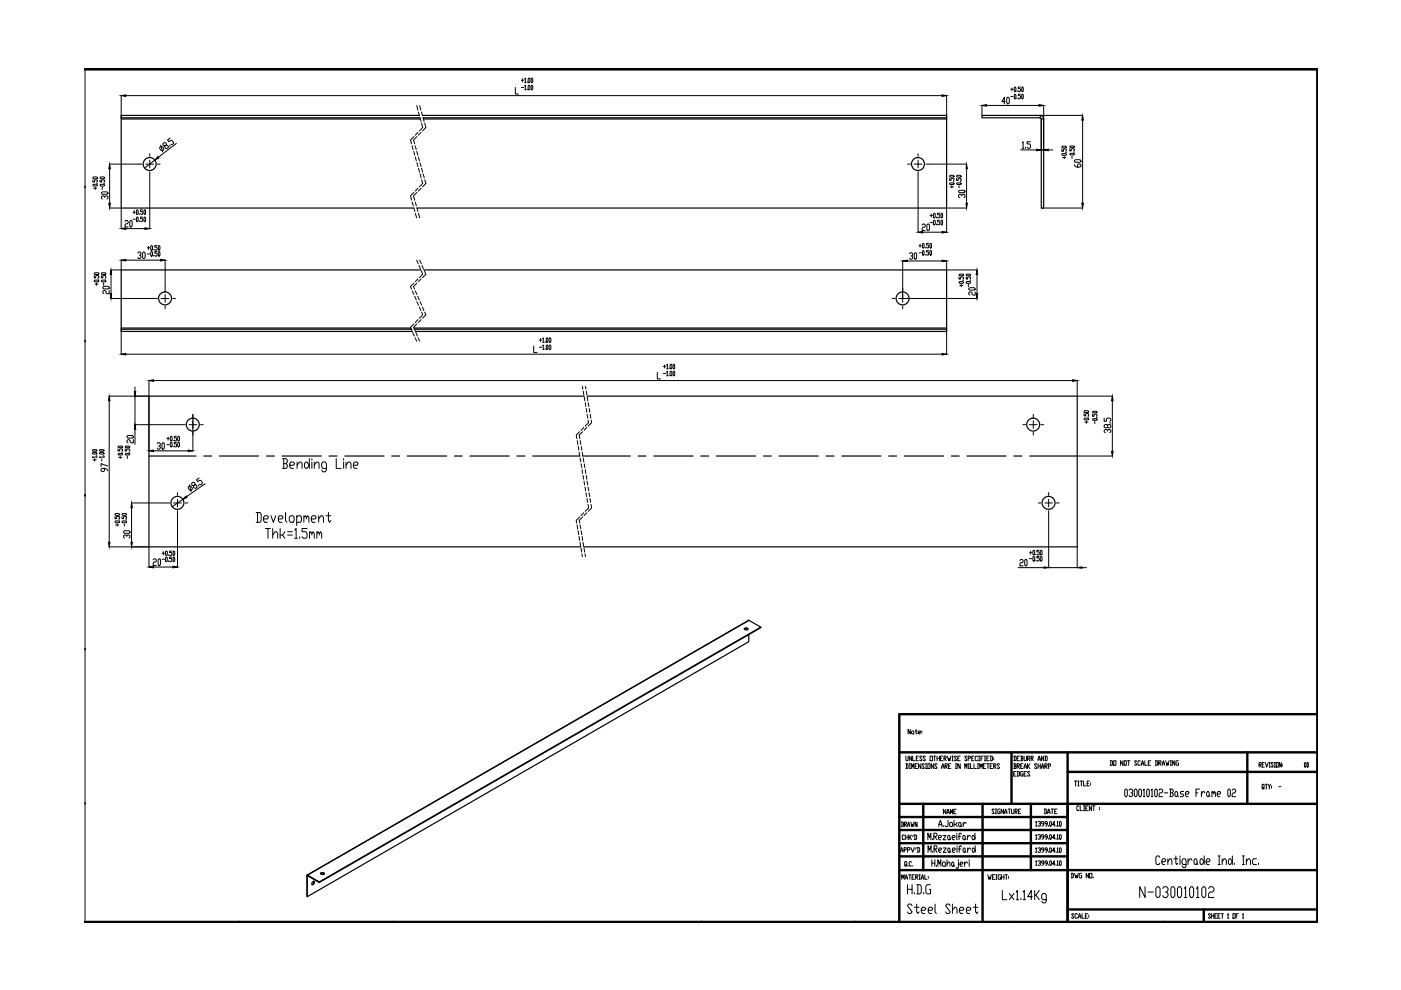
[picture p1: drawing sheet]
<svg xmlns="http://www.w3.org/2000/svg" width="297mm" height="210mm" viewBox="0 0 297 210" stroke-linecap="round" stroke-linejoin="round" font-family="sans-serif">
<!-- layer: 0 -->
<g fill="none" stroke="#000" stroke-width=".25">
<path d="M25.7 25v.2h63.4M25.7 25.2v18.9h62.1M88.9 24.5h-63.2v.5h63.4M89.6 24.5h111.1v.5h-111M200.7 25v.2h-110.9M200.7 25.2v18.9h-112.3M220.5 24.5a.74 .74 0 0 1 .8 .7M220.5 25l.3 .2M220.6 24.5h-12.4v.5h12.4M220.6 24.5v.5M220.8 25.2h.5v18.9h-.5zM89.2 57.2h-63.5v12.4"/>
<path d="M89.9 57.2h110.8v12.4M25.7 69.8v.5h61.7M25.7 69.8h61.5M87.1 69.6h-61.4v.2M87.8 69.6h112.9v.2M87.9 69.8h112.8v.5h-112.6M31.6 96.7h10M43.2 96.7h1.7M46.5 96.7h8.3M56.5 96.7h1.7M59.8 96.7h8.3M69.8 96.7h1.7"/>
<path d="M73.1 96.7h8.3M83.1 96.7h1.6M86.4 96.7h8.3M96.4 96.7h1.6M99.7 96.7h8.3M109.6 96.7h1.7M112.9 96.7h10M123.6 96.7h10M123.8 84h-92.2v32h91.5M124.5 84h103.9v32h-104.6M135.3 96.7h1.6M138.6 96.7h8.3"/>
<path d="M148.6 96.7h1.6M151.9 96.7h8.3M161.9 96.7h1.6M165.2 96.7h8.3M175.1 96.7h1.7M178.5 96.7h8.3M188.4 96.7h1.7M191.7 96.7h8.4M201.7 96.7h1.7M205 96.7h8.3M215 96.7h1.7M218.3 96.7h10.1"/>
<path d="M157.8 133.4a.51 .51 0 0 1 .8 0M157.9 133.2a.34 .34 0 0 1 .5-.1 .34 .34 0 0 1 .1 .4l-.1 .1a.33 .33 0 0 1-.4 0 .33 .33 0 0 1-.1-.4zM158.8 134.5v1.6l-93.6 54v-4.4M158.8 131.5l-93.7 54M161.3 133l-2.5-1.5-93.6 54M161.3 133v.1l-93.6 54M161.3 133l-93.6 54M65.2 185.7l-.1-.1 .1 4.5M65.2 185.6v.1M65.2 185.5l2.5 1.5v.1l-2.5-1.4zM65.2 185.7h.1M65.2 185.5l-.2 .1"/>
<path d="M66.2 187.1l.1-.2a.23 .23 0 0 1 .4 0 .23 .23 0 0 1-.1 .4 .26 .26 0 0 1-.2 .3 .26 .26 0 0 1-.3-.3zM66.5 186.9v.4l-.4 .2M68 185.3l.4-.2 .3 .2M68 185.1l.1-.1a.34 .34 0 0 1 .4 0 .34 .34 0 0 1 .2 .3v.1a.36 .36 0 0 1-.5 .1 .36 .36 0 0 1-.2-.4z"/>
<circle cx="31.7" cy="34.8" r="1.38"/>
<circle cx="194.6" cy="34.8" r="1.38"/>
<circle cx="35" cy="63.3" r="1.38"/>
<circle cx="191.4" cy="63.3" r="1.38"/>
<circle cx="40.9" cy="90" r="1.38"/>
<circle cx="219.1" cy="90" r="1.38"/>
<circle cx="37.6" cy="106.6" r="1.38"/>
<circle cx="222.3" cy="106.6" r="1.38"/>
</g>
<g fill="none" stroke="#000" stroke-width=".51">
<path d="M190.7 159.5h88.7M214.5 159.5v10.9M226.4 159.5v36.1M264.5 159.5v10.9M279.4 151.4h-88.7v44.1M190.7 170.4h88.7M190.7 178.8h35.7M190.7 176h35.7M190.7 173.2h35.7M195.7 170.4v14.1M208.3 170.4v25.1M218.6 170.4v14.1"/>
<path d="M226.4 163.7h53M190.7 184.5h88.7M190.7 181.6h35.7M226.4 192.8h53M255.2 192.8v2.8"/>
</g>
<g fill="none" stroke="#000" stroke-width=".21">
<path d="M18 14.6v181M109.3 18.5v1.4h.6M110.5 17h.5M110.5 18.5h.5M110.8 16.7v.7M111.3 16.7l.1-.1v.9M111.3 18.2l.1-.1v1M111.3 17.5h.2M111.3 19.1h.2M111.8 17.4v.1M111.8 18.9v.2M112.1 16.6l.3 .1-.2 .8-.2-.1z"/>
<path d="M112.1 18.1l.3 .1-.2 .9-.2-.2zM112.7 16.6l.2 .1-.1 .8-.2-.1zM112.7 18.1l.2 .1-.1 .9-.2-.2zM214.3 18.9h.5M214.5 18.6v.7M215.1 18.5l.3 .1-.1 .8-.2-.1zM215.1 20l.3 .2-.1 .8-.2-.2zM215.6 19.3v.1M216.4 18.5h-.5v.3l.5 .1-.2 .5h-.2l-.1-.1M216.4 20h-.5v.3h.3l.2 .1v.4l-.2 .2h-.2l-.1-.2M216.7 18.5l.3 .1-.2 .8-.2-.1zM216.7 20l.3 .2-.2 .8-.2-.2z"/>
<path d="M19.7 39.2l.8-.1 .2 .2-.8 .2zM19.7 38.1v.5h.3v-.4l.2-.1 .5 .1-.2 .4M19.7 37.6l.8-.1 .2 .3-.8 .1zM19.9 39.9h.6M20.2 39.7v.5M20.5 38.9h.2M21.2 39.2l.8-.1 .2 .2-.8 .2zM21.2 38.1v.5h.3v-.4l.2-.1 .5 .1-.2 .4M21.2 37.6l.8-.1 .2 .3-.8 .1zM21.7 39.7v.5M22 38.9h.2M23.2 34.8h6.9"/>
<path d="M23.2 35.8v7.3M25.7 20.3v4.6M26.7 20.3h173M30.9 34.8h1.7M31.8 32.6v.5M31.8 34v1.6M31.8 36.4v12.1M32.8 34l-2.2 1.6M33.4 34.8h.6M33.9 31.2l.3-.2 .2 .1 .3 .4v.3l-.2 .2-.3-.1-.3-.4zM34.1 30.8l.4 1.4M35.3 30.7l.4 .3v.3l-.3 .2h-.3l-.1-.6 .3-.2v-.2l-.5-.3-.3 .2v.3l.5 .2"/>
<path d="M35.9 30.8l.2 .2M36.1 29.3l-.6 .4 .3 .4 .4-.4 .3 .1 .3 .4v.2l-.3 .2h-.3M37.4 30.4l-3.8 2.9M87.4 30.9l.2 .8M87.7 32.1l.2 .8M87.8 29l-.8 .7 .2 .8M88 30.9l.3 .8M88.1 33.3l.2 .8M88.3 22.4l.3 .9M88.3 32.1l.3 .8M88.4 29l-.7 .7 .2 .8M88.4 34.5l.2 .8"/>
<path d="M88.6 28.1l-.5 .6M88.6 39.9l-.5 .6M88.7 23.7l.2 .8M88.7 33.3l.2 .8M88.7 35.7l.2 .8M89 22.4l.2 .9M89 24.9l.3 .8M89 34.5l.3 .8M89.1 36.9l.2 .8M89.3 28.1l-.6 .6M89.3 39.9l-.6 .6M89.4 26.1l.2 1-.7 .7"/>
<path d="M89.4 23.7l.2 .8M89.4 35.7l.2 .8M89.4 38.1l.2 .8-.7 .7M89.7 24.9l.2 .8M89.7 36.9l.3 .8M90 26.1l.3 1-.7 .7M90 38.1l.3 .8-.7 .7M192.4 34.8h.6M193.8 34.8h1.7M194.6 32.6v.5M194.6 34v1.6M194.6 36.4v12.8"/>
<path d="M196.3 34.8h8.6M200.7 20.3v4.6M201.3 38.9l.8-.1 .2 .2-.8 .1zM201.3 37.8v.5h.3v-.4l.2-.1h.3l.2 .1-.2 .4M201.3 37.3l.8-.1 .2 .2-.8 .1zM201.5 39.6h.6M201.8 39.4v.4M202.1 38.5h.2M202.8 38.9l.8-.1 .2 .2-.8 .1zM202.8 37.8v.5h.4v-.4l.1-.1 .5 .1-.2 .4M202.8 37.3l.8-.1 .2 .2-.8 .1zM203.3 39.4v.4"/>
<path d="M203.6 38.5h.2M204.9 35.8v7.3M208.2 22.4v2.1M209.2 22.4h11.1M213.1 21.5h-.7l.5-.9v1.4M213.6 20.6l.4 .2v1l-.2 .2-.4-.2v-1zM214.3 20.4h.5M215.6 20.8v.2M216.4 31.8h3.4M216.7 30.3l.2-.2v1.4M216.7 31.5h.4M217.4 31.2v.3"/>
<path d="M218.5 30.1h-.7v.4h.5l.2 .2v.5l-.2 .3h-.3l-.2-.3M220.6 24.5h8.9M220.8 25.3v6.5h.5v-6.5M221.3 22.4v2.8M222.3 31.8h.9M225.1 32.7l.8-.1 .2 .2-.8 .1zM225.1 31.6v.5h.4v-.4l.1-.1 .5 .1-.2 .4M225.1 31.1l.8-.1 .2 .2-.8 .2zM225.3 33.4h.6M225.6 33.2v.5M225.9 32.3h.2M226.8 32.6l.8-.1 .2 .2-.8 .2z"/>
<path d="M226.8 31.5v.5h.3v-.3l.2-.2 .5 .2-.2 .3M226.8 31l.8-.1 .2 .3-.8 .1zM227.3 33.1v.5M227.6 32.3h.2M227.8 34.9v.2l.5 .3h.6l.3-.1v-.4l-.3-.1-.4 .1v.5M227.8 34l.2-.1h.9l.3 .1v.2l-.3 .2h-.9zM229.5 25.5v17.6M20 59.5l.8-.1 .2 .2-.8 .2zM20 58.4v.5h.3v-.4l.1-.1 .6 .1-.2 .4M20 58l.8-.2 .2 .3-.8 .1zM20.4 60v.5M20.8 59.1h.2"/>
<path d="M21.5 40.9l.2-.2h.9l.3 .3-.3 .2h-.9zM21.5 59.5l.8-.1 .1 .2-.8 .2zM21.5 58.4v.5h.3v-.4l.2-.1 .4 .1-.1 .4M21.6 57.8h.7l.1 .3-.8 .1-.1-.1zM22 60v.5M22.2 41.9l-.2-.4h-.3l-.2 .2v.3l.2 .2M22.2 41.7l.2-.2 .5 .2v.3l-.3 .2M22.3 59.1h.1M23.2 44.1h2.5M23.5 57.2h2.2M23.5 58.2v4.1M25.7 44.2v4.3"/>
<path d="M25.7 55.2v2M26.5 47l.2-.3h.3l.2 .3-.2 .5h-.3l-.2 .2v.4h.7M26.7 48.5h4M26.7 55.2h7.3M27.7 46.7l.3 .3v.9l-.1 .2-.4-.2v-.9zM28.2 45h.5M28.2 46.5h.5M28.4 44.7v.6M29 44.5l.3 .2-.1 .8-.2-.2zM29 46l.3 .2-.1 .8-.2-.2zM29.2 53.7l.2-.3h.3l.2 .5-.4 .2M29.5 45.3v.2"/>
<path d="M29.5 46.8v.2M29.7 54.1l.2 .3-.2 .4h-.3l-.2-.2M30.3 44.5h-.5v.3h.3l.2 .2-.2 .5-.3-.2M30.3 46h-.5v.4l.5 .1v.3l-.2 .2-.3-.2M30.4 53.4l.4 .3v.9l-.2 .2-.4-.2v-.9zM30.6 44.5l.3 .2-.1 .8-.3-.2zM30.6 46l.3 .2-.1 .8-.3-.2zM31.2 52.5h.6M31.2 53.8h.6M31.5 52.2v.7M32.1 52.1l.2 .1-.1 .8-.2-.1zM32.1 53.3l.2 .2-.1 .8-.2-.2z"/>
<path d="M32.6 52.9v.1M32.6 54.1v.2M33.3 52.1h-.5v.3l.5 .1-.1 .5-.4-.1M33.3 53.3h-.5v.4h.4l.1 .1-.1 .5-.4-.2M33.7 52.1l.2 .1-.1 .8-.2-.1zM33.7 53.3l.2 .2-.1 .8-.2-.2zM35 55.2v6.4M87.4 42.8l.2 .8M87.7 44.1l.3 .7M87.8 40.8l-.8 .7 .3 1M88.1 45.3l.2 .9M88.1 42.8l.2 .8"/>
<path d="M88.3 55.2l.3 .7M88.4 40.8l-.7 .7 .2 1M88.4 44.1l.2 .7M88.6 59.1l-.5 .6M88.7 45.3l.3 .9M88.8 56.3l.4 .7M89 55.2l.3 .7M89.3 59.1l-.6 .6M89.3 57.4l.3 .8-.7 .7M89.5 56.3l.3 .7M90 57.4l.3 .8-.7 .7M191.4 55.3v8.8"/>
<path d="M192.4 55.3h7.3M192.8 53.8l.2-.2h.3l.2 .2v.3l-.3 .2M193.3 54.3l.2 .2-.2 .4h-.3l-.2-.2M194 53.6l.4 .2v.9l-.2 .2-.4-.2v-.9zM194.9 52.1h.4M194.9 53.6h.4M195.1 51.8v.6M195.5 47.7l.2-.2h.3l.2 .2-.2 .5h-.3l-.2 .2v.5h.7M195.6 49.2h4.1M195.7 51.6l.2 .2-.1 .8-.2-.2zM195.7 53.1l.2 .2-.1 .8-.2-.2zM196.2 52.4v.2"/>
<path d="M196.2 53.9v.2M196.7 47.5l.4 .2v.9l-.2 .3-.4-.3v-.9zM196.9 51.6h-.5v.3h.4l.1 .5-.1 .2-.4-.2M196.9 53.1h-.5v.3h.4l.1 .2v.3l-.1 .2-.4-.2M197.2 45.7h.5M197.2 47.2h.5M197.3 51.6l.2 .2-.1 .8-.3-.2zM197.3 53.1l.2 .2-.1 .8-.3-.2zM197.4 45.4v.6M198 45.2l.3 .2-.1 .8-.3-.2zM198 46.7l.3 .2-.1 .8-.3-.2zM198.5 46v.2"/>
<path d="M198.5 47.5v.2M199.3 45.2h-.5v.3h.3l.2 .2-.2 .5-.3-.2M199.3 46.7h-.5v.3h.3l.2 .2-.2 .5-.3-.2M199.6 45.2l.3 .2-.2 .8-.2-.2zM199.6 46.7l.3 .2-.2 .8-.2-.2zM200.7 44.2v5M200.7 55.3v1.9M200.7 44.1h4.2M200.7 57.2h6.4M203.2 40.5l.3-.2h.9l.2 .4-.2 .2h-.9zM203.3 59.8l.8-.1 .2 .2-.8 .2zM203.3 58.7v.5h.3v-.4l.2-.1 .5 .1v.3l-.2 .1"/>
<path d="M203.3 58.3l.8-.2 .2 .2-.8 .2zM203.9 41.5l-.2-.3-.5 .2v.3l.3 .2M203.9 41.4l.2-.2 .5 .2v.3l-.2 .2M204.1 59.4h.2M204.9 59.8l.8-.1 .1 .2-.8 .2zM204.9 58.7v.5h.2v-.4l.2-.1h.4l.1 .1-.1 .4M204.9 58.3l.8-.2 .1 .2-.8 .2zM205.7 59.4h.1M207.1 58.2v4.1M220.8 44.1h8.7M20.2 60.2h.6M21.8 60.9l.2-.2h.9l.3 .4-.3 .2h-.9z"/>
<path d="M23.2 61.6v.7l-.7-.2v-.3l-.2-.2-.5 .2v.3l.2 .2M23.5 63.3h9.9M25.7 69.9v5.2M26.7 75.1h173M34.2 63.3h1.6M35 62.4v1.7M35 64.9v.6M36.6 63.3h.6M87.4 61.7l.4 .7M87.5 70.5l.3 .7M87.8 60l-.8 .7 .2 .6M87.8 68.7l-.8 .7 .3 .7"/>
<path d="M87.9 62.8l.4 .8M88 71.6l.3 .7M88.1 61.7l.3 .7M88.2 70.5l.3 .7M88.4 60l-.7 .7 .2 .6M88.4 68.7l-.7 .7 .3 .7M88.4 64l.3 .7M88.6 62.8l.3 .8M88.6 67.8l-.5 .6M88.6 71.6l.4 .7M88.9 65.1l.3 .8M89.1 64l.3 .7"/>
<path d="M89.3 67.8l-.6 .6M89.4 66.2l.2 .6-.7 .7M89.6 65.1l.3 .8M90 66.2l.3 .6-.7 .7M113.2 73.4v1.4h.7M114.3 72.1h.6M114.3 73.6h.6M114.6 71.8v.6M115.1 71.8l.1-.2v1M115.1 73.3l.1-.1v.9M115.1 72.6h.2M115.1 74.1h.2"/>
<path d="M115.6 72.4v.2M115.6 74v.1M115.9 71.6l.3 .2-.2 .8-.2-.2zM115.9 73.2l.3 .1-.2 .8-.2-.1zM116.5 71.6l.3 .2-.1 .8-.3-.2zM116.5 73.2l.3 .1-.1 .8-.3-.1zM139.4 79v1.3h.6M140.6 77.7h.5M140.6 79.2h.5M140.9 77.4v.6M141.4 77.4l.1-.2v1M141.4 78.9l.1-.2v1"/>
<path d="M141.4 78.2h.2M141.4 79.7h.2M141.9 78v.2M141.9 79.5v.2M142.2 77.2l.3 .2-.2 .8-.2-.2zM142.2 78.7l.3 .2-.2 .8-.2-.2zM142.8 77.2l.2 .2v.8l-.3-.2zM142.8 78.7l.2 .2v.8l-.3-.2zM189.2 63.3h.5M190.6 63.3h16.5M191.4 64.9v.6M200.7 69.9v5.2"/>
<path d="M203.5 60.5h.6M203.8 60.3v.5M205.3 60.3v.5M205.4 61.2l.2-.2h.9l.3 .3-.3 .2h-.9zM206.8 61.9v.7h-.5l-.4-.7-.5 .2v.3l.2 .2M19.6 95.4l.8-.1 .1 .2-.8 .2zM19.7 95.9h.7l.1 .3-.8 .1-.1-.1zM19.7 97.5h.7M20.1 97.2v.5M20.4 96.5h.1M20.5 96.9h-.9l.1 .1M20.5 96.8v.2"/>
<path d="M21.1 96.1l.8-.2 .2 .3-.8 .1zM21.1 95.4l.8-.1 .2 .2-.8 .2zM21.6 97.2v.5M21.9 96.5h.2M22.1 96.9h-1l.2 .1M22.1 96.8v.2M22.1 99.3v.5l-.2 .2-.5-.2v-.3l.3-.2h.7l.4 .4v.1M22.8 98.8l-1.4-.5v.7M23.2 84h8.3M23.2 85v30M25 96.3l.8-.2 .2 .3-.8 .1zM25 95.2v.4h.4l.1-.4 .5 .1-.2 .3"/>
<path d="M25 94.7l.8-.1 .2 .2-.8 .1zM25.2 97h.6M25.5 96.7v.5M25.8 95.9h.2M26.5 96.3l.8-.2 .2 .3-.8 .1zM26.5 95.2v.4h.3v-.3l.2-.1 .5 .1-.2 .3M26.5 94.7l.8-.1 .2 .2-.8 .1zM26.9 92.5l.2-.2h1l.2 .4-.2 .2h-1zM27 96.7v.5M27.3 95.9h.2M28.3 93.2v.7h-.5l-.2-.2v-.3l-.3-.2-.4 .2v.3l.2 .2M28.6 84v6h10.6"/>
<path d="M28.6 82v1M28.6 91v3.2M31.6 80.7v3.2M31.6 84v11.6M32.6 80.7h194.8M32.6 95.6h7.3M33.3 94.1l.2-.2h.3l.2 .4-.3 .3M33.8 94.6l.2 .2-.2 .5h-.3l-.2-.3M34.5 93.9l.3 .2v.9l-.1 .3-.4-.3v-.9zM35.4 93h.5M35.4 94.3h.5M35.6 92.7v.6"/>
<path d="M36.2 92.5l.3 .2-.1 .8-.3-.2zM36.2 93.8l.3 .1-.1 .8-.3-.1zM36.7 93.3v.2M36.7 94.6v.1M37.4 92.5h-.4v.3l.4 .2-.1 .5-.3-.2M37.4 93.8h-.4v.3h.3l.1 .2-.1 .4-.3-.1M37.8 92.5l.3 .2-.2 .8-.2-.2zM37.8 93.8l.3 .1-.2 .8-.2-.1zM40.1 90h1.6M40.9 87.8v7.8M42.5 90h.6M59.9 97.2h.8l.2 .4v.4l-.2 .3"/>
<path d="M60.2 98.3h.5l.2 .3v.4l-.2 .3h-.8M60.2 97.2v2.1M61.4 98.6h.8l.3-.3-.3-.3h-.5l-.3 .3v.7l.3 .3h.5M63 98.6l.5-.6h.3l.3 .3v1M63 98v1.3M64.8 98h.3l.5 .6-.5 .7h-.3l-.2-.3v-.7zM65.6 97.2v2.1M66.1 97.2v.4M66.1 98v1.3M66.6 98.6l.5-.6h.3l.2 .3v1M66.6 98v1.3M69.2 99.3h-.7l-.3-.3v-.7l.3-.3h.5l.2 .3v1.4l-.2 .3h-.5l-.3-.3"/>
<path d="M71.3 97.2v2.1h1M72.9 97.2v.4M72.9 98v1.3M73.4 98.6l.5-.6h.3l.2 .3v1M73.4 98v1.3M74.9 98.6h.8l.2-.3-.2-.3h-.5l-.3 .3v.7l.3 .3h.5M122.4 93.4l.1 .8M122.6 94.7l.1 .8M122.8 95.9l.1 .8M122.9 91.5l-.7 .7 .1 .8M123 97.1l.1 .8M123 93.4l.1 .8"/>
<path d="M123.2 98.3l.2 .8M123.2 94.7l.2 .8M123.4 99.6l.1 .8M123.4 95.9l.2 .8M123.5 81.9l.1 .6M123.5 91.5l-.7 .7 .1 .8M123.7 82.9l.1 .8M123.7 97.1l.1 .8M123.8 90.6l-.6 .6M123.9 84.2l.1 .8M123.9 98.3l.1 .8M124.1 85.4l.1 .8"/>
<path d="M124.1 99.6l.1 .8M124.1 81.9l.1 .6M124.3 86.6l.1 .8M124.3 82.9l.2 .8M124.4 90.6l-.6 .6M124.5 87.8l.1 .8M124.5 84.2l.1 .8M124.7 89.1l.1 .5-.7 .7M124.7 85.4l.1 .8M124.9 86.6l.2 .8M125.1 87.8l.2 .8M125.3 89.1l.1 .5-.7 .7"/>
<path d="M216.9 90h.5M218.2 90h1.7M219.1 87.8v.6M219.1 89.2v1.6M219.1 91.7v.5M220.7 90h.6M228.4 80.7v3.2M228.4 84h7.4M228.4 96.7h7.4M229.8 87.7l.1 .5h.3v-.4l.1-.1h.4l.1 .1-.1 .4M229.8 87.2l.9-.1 .1 .2-.8 .2zM229.9 88.8l.8-.2 .1 .3-.8 .1z"/>
<path d="M230 89.5h.7M230.3 89.3v.4M230.7 88.4h.1M231.6 88.9l.9-.1 .1 .2-.8 .1zM231.6 87.8v.5h.3v-.4l.2-.1 .5 .1-.1 .4M231.6 87.3l.9-.1 .1 .2-.8 .1zM232.1 89.4v.4M232.5 88.5h.1M234.1 88.6v.7h.5v-.5l.2-.2h.5l.2 .2v.4l-.2 .1M234.8 91.4l-.2-.3-.5 .1v.4l.3 .1M234.8 91.2l.2-.1 .5 .1v.4l-.2 .1M234.8 90.2l.5-.2 .2 .2v.4l-.5 .1-.2-.1v-.4l-.2-.2-.5 .2v.4l.3 .1 .4-.1"/>
<path d="M235.3 89.7h.2M235.8 85v10.7M23.2 116h8.3M24.4 110.6l.8-.2 .2 .3-.9 .1zM24.4 109.5v.5h.3v-.4l.1-.1 .6 .1-.2 .4M24.4 109l.8-.1 .2 .2-.9 .2zM24.5 111.3h.7M24.8 111.1v.4M25.2 110.2h.2M25.9 110.6l.8-.2 .1 .3-.8 .1zM25.9 109.5v.5h.3v-.4l.2-.1 .4 .1-.1 .4M25.9 109l.8-.1 .1 .2-.8 .2z"/>
<path d="M26.2 112.7l.2-.2h.9l.3 .4-.3 .2h-.9zM26.4 111.1v.4M26.7 110.2h.1M26.9 113.7v-.1l-.5-.2-.2 .2v.3l.2 .2M26.9 113.6l.2-.2 .5 .2v.3l-.3 .2M27.9 106.6h8.1M27.9 107.7v7.3M31.6 116v4.2M32.5 118.7l.1-.2h.4l.1 .2-.1 .5h-.4l-.1 .2v.5h.6M33.7 118.5l.3 .2v.9l-.1 .3-.4-.3v-.9zM34.4 117.3h.5M34.4 118.6h.5"/>
<path d="M34.6 117v.6M35.1 117l.1-.2 .3 .2-.2 .8-.2-.2zM35.2 118.1l.3 .2-.2 .8-.2-.2zM35.7 117.6v.2M35.7 118.9v.2M36.4 116.8h-.5v.3h.4l.1 .2-.1 .5-.4-.2M36.4 118.1h-.5v.3h.4l.1 .2-.1 .5-.4-.2M36.8 116.8l.2 .2-.1 .8-.2-.2zM36.8 118.1l.2 .2-.1 .8-.2-.2zM36.8 106.6h1.6M37.6 104.4v.6M37.6 105.8v1.7"/>
<path d="M37.6 108.3v11.9M38.8 105.9l-2.3 1.5M39.2 106.6h.6M39.9 103.2l.3-.2 .3 .1 .3 .4v.3l-.3 .2-.3-.1zM40.2 102.8l.3 1.4M41.3 102.8l.3 .1 .1 .5-.3 .1-.4-.2 .4-.8-.5-.3-.3 .2v.3l.5 .3M42 102.9l.2 .2M42.2 101.3l-.5 .4 .2 .4 .4-.3 .3 .1 .3 .4v.3l-.3 .2-.3-.1M43.5 102.6l-3.9 2.7M54.3 108.7h.8l.3 .3v1.4l-.3 .3h-.8M54.6 108.7v2M55.9 110h.8l.2-.3-.2-.4h-.6l-.2 .4v.7l.2 .3h.6"/>
<path d="M56.3 112.1h1M56.8 112.1v2M57.4 109.3l.6 1.4 .5-1.4M57.8 113.5l.5-.8h.3l.3 .4v1M57.8 112.1v2M59 110h.8l.2-.3-.2-.4h-.5l-.3 .4v.7l.3 .3h.5M59.4 112.1v2M59.9 113.5l.5 .6M60.4 112.7l-.5 .8h-.5M60.5 108.7v1.7l.3 .3M61 112.7h1M61 113.5h1"/>
<path d="M61.6 109.3h.5l.3 .4v.7l-.3 .3h-.5l-.3-.3v-.7zM62.5 112.4l.3-.3v2M62.5 114.1h.5M62.9 109.7l.3-.4h.5l.2 .4v.7l-.2 .3h-.8M62.9 109.3v2.1M63.5 113.8v.3M64.4 109.7l.3-.4 .3 .4v.3M64.4 109.3v1.4M65 109.7l.2-.4 .3 .4v1M65.1 112.1h-1v.6h.8l.2 .4v.7l-.2 .3h-.6l-.2-.3M65.6 113.1l.3-.4 .2 .4v.4M65.6 112.7v1.4"/>
<path d="M66 110h.8l.3-.3-.3-.4h-.5l-.3 .4v.7l.3 .3h.5M66.1 113.1l.3-.4 .2 .4v1M67.2 113.1l.2-.4 .3 .4v.4M67.2 112.7v1.4M67.6 110l.5-.7h.2l.3 .4v1M67.6 109.3v1.4M67.7 113.1l.2-.4 .3 .4v1M69.1 109.3h1M69.6 108.7v1.7l.3 .3 .2-.3M122.3 111.3l.2 .8M122.6 112.5l.1 .9M122.8 113.7l.1 .9"/>
<path d="M122.9 109.6l-.7 .7 .1 .6M123 115l.1 .8M123 111.3l.1 .8M123.2 116.2l.1 .9M123.2 112.5l.2 .9M123.4 117.4l.1 .6M123.4 113.7l.1 .9M123.5 109.6l-.7 .7 .1 .6M123.6 100.8l.1 .8M123.6 115l.1 .8M123.8 108.7l-.6 .6M123.8 102l.2 .8"/>
<path d="M123.8 116.2l.2 .9M124 103.3l.2 .8M124 117.4l.1 .6M124.2 104.5l.2 .8M124.3 100.8l.1 .8M124.4 108.7l-.6 .6M124.5 105.7l.1 .8M124.5 102l.1 .8M124.7 106.9l.1 .8-.7 .7M124.7 103.3l.1 .8M124.9 104.5l.2 .8M125.1 105.7l.1 .8"/>
<path d="M125.3 106.9l.1 .8-.7 .7M216.2 118.8l.2-.2h.3l.2 .2-.2 .5h-.3l-.2 .2v.5h.7M217.4 118.6l.4 .2v1l-.2 .2-.3-.2v-1zM218.3 117.2h.5M218.3 118.4h.5M218.5 116.8v.7M219.1 116.7l.3 .1-.2 .8-.2-.1zM219.1 118l.3 .2-.2 .8-.2-.2zM219.6 117.5v.1M219.6 118.8v.2M220.1 106.6h.6M220.3 116.7h-.5v.3h.4l.1 .2-.1 .4-.4-.1"/>
<path d="M220.3 118h-.5v.3h.4l.1 .1-.1 .6-.4-.2M220.7 116.7l.2 .1-.1 .8-.2-.1zM220.7 118l.2 .2-.1 .8-.2-.2zM221.5 106.6h1.6M222.3 108.3v12.1h6.1v-4.4M222.3 104.4v.6M222.3 105.8v1.7M223.9 106.6h.6M32.6 120.2h4.1M215.9 120.4h5.5M229.4 120.4h.9M193 154.6v1l-.5-1v1"/>
<path d="M193.4 155l.4 .2-.2 .4-.3-.2zM194 155h.5M194.2 154.6v.8l.2 .2 .1-.2M194.7 155.3h.4v-.3l-.4 .2 .2 .4h.2M195.5 155v.2M195.5 155.3v.1M191.1 174.3h.3l.2 .2v.6l-.2 .2h-.3M191.2 174.3v1M191.8 174.8h.3l.1-.2-.1-.3h-.3v1M191.8 177.2l-.2-.2h-.2l-.1 .2 .1 .8 .4-.2M191.9 174.8l.3 .5M192 177v1"/>
<path d="M192 177.5h.5M192.1 160.3l.1 1 .3-.2v-.8M192.1 161.9h.3l.1 .2v.7l-.1 .1h-.3M192.2 161.9v1M192.4 175.3l.3-1 .2 1M192.4 174.9h.5M192.5 177v1M192.7 177v1M192.8 161.9h.2M192.8 162.9h.2M192.9 177.5l.4 .5M192.9 161.9v1"/>
<path d="M193.1 174.3l.2 1 .2-.5v.5l.3-1M193.1 179.7l.4 1 .4-1M193.3 177l-.6 .5M193.3 160.3v1l-.5-1v1M193.3 162.9v-1l.2 .7 .3-.7v1M193.5 160.3v1h.5M193.6 177l-.1 .4M193.8 177h.4l.2 .2v.6l-.2 .2h-.4M194 177v1M194 162.4h.3M194.2 179.7l-.1 .3M194.3 160.8h.2"/>
<path d="M194.4 174.3v1l-.4-1v1M194.5 179.7h.4l.1 .2v.6l-.1 .2h-.4M194.5 161.9h-.5v1h.5M194.6 179.7v1M194.7 160.3h-.4v1h.4M195.2 161.9v1l-.5-1v1M195.5 160.5l-.1-.2-.4 .2 .5 .6-.1 .2-.4-.2M196 162.1l-.2-.2-.3 .2 .5 .7-.2 .1-.3-.1M196.2 160.5l-.1-.2-.4 .2 .5 .6-.1 .2-.4-.2M196.2 161.9h.3M196.2 162.9h.3M196.3 161.9v1"/>
<path d="M196.7 161.9h.5v1h-.5zM196.7 178.1v-1.4l.4 .9 .3-.9v1.4M197.2 160.3h.5v1h-.5zM197.7 177.8v.3M198 161.9v1l-.6-1v1M198 160.3h.4M198 177.3h.5l.2-.2-.2-.4h-.5v1.4M198.2 160.3v1M198.2 177.3l.5 .8M198.7 162.1l-.2-.2-.3 .2 .5 .7-.2 .1-.3-.1M198.7 160.8h.5M198.7 160.3v1"/>
<path d="M199 177.6h.5l.1-.3-.1-.2h-.4l-.1 .2v.5l.1 .3h.4M199.1 175.3v-.5l.3-.9 .3 1.4M199.1 174.8h.6M199.2 160.3v1M199.4 160.8h.2M199.6 162.9l.3-1 .3 1M199.6 162.6h.6M199.9 160.3h-.5v1h.5M199.9 177.1h.7l-.7 1h.7M200 179.8h.6l-.6 .9h.6M200 175v.3M200.2 160.8l.4-.1-.1-.4h-.3v1"/>
<path d="M200.3 160.8l.3 .5M200.4 162.4h.3l.2-.1-.2-.4h-.3v1M200.5 162.4l.4 .5M200.5 171.6v1l-.5-1v1M200.8 172.6l.2-1 .3 1M200.8 172.3h.5M200.9 160.3l.2 1 .2-.5 .1 .5 .2-1M201 173.9v1.1l-.2 .3h-.3l-.1-.3M201.1 177.1l.3 .2v.5l-.1 .3-.4-.3v-.5zM201.1 179.8l.3 .2v.5l-.1 .2-.3-.2v-.5zM201.1 162.4h.3M201.4 177.8l.1 .3"/>
<path d="M201.5 174.4h.3l.2 .2v.4l-.2 .3h-.3l-.2-.3zM201.5 172.6v-1l.3 .7 .2-.7v1M201.6 161.9h-.5v1h.5M201.8 161.3h.3M201.8 160.3h.3M201.9 177.6h.5l.1-.3-.1-.2h-.3l-.2 .2v.5l.2 .3h.3M202 160.3v1M202.2 172.1h.3M202.3 173.9v1.4M202.6 161.9h.2M202.6 162.9h.2M202.6 174.8l.3 .5"/>
<path d="M202.7 161.9v1M202.7 171.6h-.5v1h.5M202.8 160.5l-.1-.2-.3 .2 .4 .6-.1 .2-.3-.2M202.9 176.7v.2M202.9 177.1v1M202.9 179.3v.3M202.9 179.8v.9M202.9 174.4l-.3 .4h-.3M203.1 160.8h.2M203.2 177.3h.5M203.4 174.4l.4 .2v.4l-.2 .3-.4-.3v-.4zM203.6 160.3h-.5v1h.5"/>
<path d="M203.6 161.9v1l-.5-1v1M203.8 175l.1 .3M203.8 176.9l-.1-.2-.4 .2v1.2M203.8 179.6l-.1-.3-.3 .3v1.1M204.2 174.4v.9M204.3 177.1l.3 .2v.5l-.1 .3-.4-.3v-.5zM204.3 179.8l.3 .2-.1 .7-.3-.2v-.5zM204.6 162.9v-1l.2 .7 .2-.7v1M204.6 177.8l.2 .3M204.9 174.6l-.3-.2-.4 .4M205 160.5l-.1-.2-.3 .2 .4 .6-.1 .2-.3-.2M205.1 177.1v1"/>
<path d="M205.1 179.8v.9M205.3 160.8l.5-.1-.1-.4h-.4v1M205.3 161.9h.2M205.3 162.9h.2M205.4 161.9v1M205.7 177.3l-.3-.2-.3 .5M205.8 161.9v1h.4M206 160.8h.2M206.2 177.1h.2l.3 .5-.3 .5-.3-.3v-.5zM206.3 179.8l.5 .5-.4 .4-.3-.2v-.5zM206.5 160.3h-.5v1h.5M206.5 161.9v1h.5"/>
<path d="M206.7 176.7v1.4M206.8 179.3v1.4M207.3 160.5l-.2-.2-.3 .2 .1 .8 .4-.2M207.3 161.9h.2M207.3 162.9h.2M207.3 161.9v1M207.5 161.3h.2M207.5 160.3h.2M207.6 160.3v1M207.7 162.9v-1l.3 .7 .2-.7v1M208 160.8h.2M208.5 160.3h-.5v1"/>
<path d="M208.5 162.4h.2M208.7 161.3h.3M208.7 160.3h.3M208.8 160.3v1M209 161.9h-.5v1h.5M209.2 160.8h.3M209.2 161.9h.5M209.5 161.9v1M209.7 160.3h-.5v1h.5M209.9 160.3h.4l.1 .2v.6l-.1 .2h-.4M209.9 162.4h.3M210.1 160.3v1"/>
<path d="M210.4 161.9h-.5v1h.5M210.7 162.4h.3l.2-.1-.2-.4h-.3v1M210.7 160.7v.1M210.7 161v.1M210.8 171.7l-.1-.2-.4 .2 .5 .7-.1 .1-.4-.1M210.8 162.4l.4 .5M211 172.5h.3M211 171.5h.3M211.2 171.5v1M211.9 162.1l-.1-.2-.4 .2 .5 .7-.1 .1-.4-.1M212 171.5h-.3l-.2 .2 .2 .8h.3v-.5h-.1M212.8 171.5v1l-.5-1v1"/>
<path d="M213 172.5l.2-1 .3 1M213 172.2h.5M213.7 171.5h.5M214 171.5v1M214.5 171.5v.9l.1 .1 .4-.1v-.9M214.9 160.3h.4l.1 .2v.6l-.1 .2h-.4M214.9 161.9h.4l.1 .2-.1 .3M214.9 164.1h.3M215.1 162.4h.2l.1 .4-.1 .1h-.4M215.1 160.3v1M215.1 161.9v1M215.2 172h.4l.1-.1-.1-.4h-.4v1"/>
<path d="M215.3 172l.4 .5M215.4 163.6h-.5v.9h.5M215.6 162.4h.4l.2-.1-.2-.4h-.4v1M215.6 163.6h.4l.2 .1v.7l-.2 .1h-.4M215.6 160.8h.3M215.8 162.4l.4 .5M215.8 163.6v.9M215.9 172h.3M216.2 160.3h-.6v1h.6M216.4 160.3h.3l.2 .2-.2 .3M216.4 171.5h-.5v1h.5M216.4 162.4h.2"/>
<path d="M216.5 160.8h.2l.2 .3-.2 .2h-.3M216.5 160.3v1M216.9 161.9h-.5v1h.5M216.9 163.6h-.4l-.1 .1 .1 .8h.4v-.4h-.2M217.1 160.3l.2 1 .3-.2v-.8M217.1 162.9l.3-1 .2 1M217.1 162.6h.5M217.1 164.1h.3M217.6 163.6h-.5v.9h.5M217.8 160.8l.6-.1-.2-.4h-.4v1M217.8 161.9v1M218 160.8l.4 .5"/>
<path d="M218 162.4l.4 .5M218.4 161.9l-.6 .5M218.4 163.7l-.4-.1-.2 .1 .6 .7-.2 .1-.4-.1M218.6 160.8l.5-.1-.2-.4h-.3v1M218.7 160.8l.4 .5M219.6 174.3l.1-.1v1M219.6 177.1l.1-.1v.9M219.6 179.9l.1-.2v1M219.6 175.2h.2M219.6 177.9h.2M219.8 162.1l-.1-.2-.4 .2 .5 .7-.1 .1-.4-.1M220.1 161.3l.2-1 .3 1"/>
<path d="M220.1 174.3l.4-.1 .1 .3-.3 .2M220.1 177.1l.4-.1 .1 .3-.3 .2M220.1 179.9l.4-.2 .1 .3-.3 .2M220.1 162.4h.5M220.1 161h.5M220.1 161.9v1M220.5 174.7l.1 .1-.1 .4-.4-.2M220.5 177.5l.1 .1-.1 .3-.4-.1M220.6 161.9v1M220.8 162.9l.3-1 .2 1M220.8 162.6h.5M221.3 160.3v1l-.5-1v1"/>
<path d="M221.3 174.7h-.4l-.1-.2 .1-.3 .4 .1v.5l-.4 .4M221.3 177.5h-.4l-.1-.2 .1-.3 .4 .1v.5l-.4 .3M221.4 171.5h.4l.1 .2v.7l-.5 .1M221.5 160.3h.4l.1 .2v.6l-.1 .2h-.4M221.5 162.4h.4l.1-.1-.1-.4h-.4v1M221.5 171.5v1M221.7 160.3v1M221.7 162.4l.3 .5M222 174.7h-.3l-.1-.2 .1-.3 .3 .1v.5l-.3 .4M222 177.5h-.3l-.1-.2 .1-.3 .3 .1v.5l-.3 .3M222.1 172.5l.3-1 .2 1M222.1 172.2h.5"/>
<path d="M222.3 162.4h.3l.2-.1-.2-.4h-.3v1M222.3 175v.2M222.3 177.8v.1M222.7 174.2l.2 .1-.1 .9-.3-.2zM222.7 177l.2 .1-.1 .8-.3-.1zM222.7 179.7l.2 .2-.1 .8-.3-.1zM222.9 171.5h.5M223.1 171.5v1M223.6 172h.3M223.6 174.8h-.5l.4-.6v1M223.6 177.6h-.5l.4-.6v.9M223.9 175v.2"/>
<path d="M223.9 177.8v.1M224.1 171.5h-.5v1h.5M224.2 174.3v-.1v1M224.2 177.1v-.1v.9M224.2 179.9v-.2v1M224.2 175.2h.2M224.2 177.9h.2M224.7 174.2l.3 .1-.1 .9-.3-.2zM224.7 177l.3 .1-.1 .8-.3-.1zM224.7 179.7l.3 .2-.1 .8-.3-.1zM227.8 165.6h.5M228 165.6v1"/>
<path d="M228.5 165.6h.3M228.5 166.6h.3M228.6 165.6v1M228.8 171l-.2-.1-.3 .1v.7l.1 .2 .4-.2M229 170.9v1h.5M229 165.6h.5M229.3 165.6v1M229.7 165.6v1h.6M229.7 170.9h.3M229.7 171.9h.3M229.9 170.9v1M230.2 171.4h.3"/>
<path d="M230.5 166.1h.3M230.7 170.9h-.5v1h.5M231 165.6h-.5v1h.5M231.2 165.9v.2M231.2 166.3v.2M231.4 170.9v1l-.4-1v1M231.7 170.9h.5M231.9 170.9v1M233.1 171.2v.2M233.1 171.5v.2M235.4 161.3l.5 .1v.7l-.1 .2h-.4M235.5 161.3v1"/>
<path d="M236.1 161.3h.5v1h-.5zM238.1 161.3v1l-.5-1v1M238.3 161.3h.5v1h-.5zM238.6 167.3h.2l.2 .3v1l-.2 .3h-.2l-.1-.3v-1zM239.1 161.3h.5M239.3 161.3v1M239.4 167.6l.2-.3h.3l.3 .3v.2l-.4 .3M239.9 168.1l.3 .3-.3 .5h-.3l-.2-.3M240.7 167.3l.4 .3v1l-.2 .3-.4-.3v-1zM241 161.4l-.1-.1-.4 .1 .5 .7-.1 .2-.4-.2M241.6 167.3l.4 .3v1l-.2 .3-.4-.3v-1zM241.8 161.4l-.2-.1-.3 .1 .1 .9 .4-.2"/>
<path d="M242 162.3l.2-1 .3 1M242 161.9h.5M242.4 167.6l.2-.3v1.6M242.4 168.9h.3M242.7 161.3v1h.5M243.3 167.3l.4 .3v1l-.2 .3-.4-.3v-1zM243.5 161.8h.2M244 161.3h-.5v1h.5M244.1 167.6l.2-.3v1.6M244.1 168.9h.3M244.9 161.3l.5 .1v.7l-.1 .2h-.4M245 167.3h.2l.2 .3v1l-.2 .3h-.2l-.2-.3v-1z"/>
<path d="M245.1 161.3v1M245.7 161.8h.3l.2-.4-.5-.1v1M245.7 167.6l.2-.3h.4l.2 .3-.2 .5h-.4l-.2 .3v.5h.8M245.8 161.8l.4 .5M246.4 162.3l.3-1 .2 1M246.4 161.9h.5M246.8 168.1h.8M247.1 161.3l.3 1 .1-.5 .2 .5 .2-1M248 167.3h.5l.3 .3-.3 .5M248.1 161.3h.3M248.1 162.3h.3M248.2 168.1h.3l.3 .5-.3 .3h-.5"/>
<path d="M248.2 167.3v1.6M248.2 161.3v1M249.1 161.3v1l-.5-1v1M249.3 167.8l.4 .3v.5l-.2 .3-.4-.3v-.5zM249.7 168.6l.2 .3M249.9 161.3l-.6 .1 .2 .9h.4v-.5h-.2M251 167.8h-.6l-.2 .3 .2 .3h.4l.2 .2-.2 .3h-.6M251.3 168.4h.6l.2-.3-.2-.3h-.4l-.2 .3v.5l.2 .3h.4M253.6 168.1h.4M254.3 167.3h-.7v1.6M254.7 167.8v1.1M255.4 168.1l-.1-.3h-.2l-.4 .6"/>
<path d="M256 167.8h.2l.2 .3-.2 .8-.4-.3v-.5zM256.4 168.6l.2 .3M257 168.1l.1-.3 .2 .6M257 167.8v1.1M257.3 168.1l.2-.3 .2 .3v.8M258.1 168.4h.5l.2-.3-.2-.3h-.3l-.2 .3v.5l.2 .3h.3M260.5 167.3l.4 .3v1l-.2 .3-.4-.3v-1zM261.2 167.6l.3-.3h.3l.2 .3-.2 .5h-.3l-.3 .3v.5h.8M267 162.1l.4-.1-.1-.3h-.3v.9M267.1 162.1l.3 .5M267.6 162.1h.2M267.8 167l.1 .1-.2 .2-.1-.8 .1-.2h.2l.1 1"/>
<path d="M268.1 161.7h-.5v.9h.5M268.2 166.3h.5M268.3 161.7l.3 .9 .3-.9M268.5 166.3v1M268.9 166.3l.2 1M269.1 162.6h.2M269.1 161.7h.2M269.2 161.7v.9M269.4 166.3l-.3 .5M269.6 166.6v.2M269.6 167v.1M270 161.8l-.1-.1h-.3l-.1 .1 .5 .7-.1 .1h-.3l-.1-.1"/>
<path d="M270.2 162.6h.2M270.2 161.7h.2M270.3 161.7v.9M270.6 161.7h.4v.9h-.4zM271.1 166.8h.5M271.7 161.7v.9l-.5-.9v.9M271.9 162v.1M271.9 162.3v.2M276.7 161.7l.2 .1-.1 .8-.2-.1zM277.2 161.7l.2 .1-.1 .8-.2-.1zM190.9 180.7l.3-1 .2 1M190.9 180.4h.5"/>
<path d="M191.2 186.4v-.9l.2 .6 .3-.6v.9M191.7 180.2h.3l.2-.2-.2-.3h-.3v1M191.9 186.4l.3-.9 .2 .9M191.9 186.1h.5M192 183.3l.2 .2-.3 .1v-.9l.4 .1-.1 .7 .1 .1M192.4 180.2h.4l.1-.2-.1-.3h-.4v1M192.4 187.6v1.9M192.4 188.6h1M192.5 183.5v.1M192.7 185.5h.4M192.9 185.5v.9M193.3 182.8l-.2-.1-.3 .1v.7l.1 .1 .4-.1"/>
<path d="M193.4 192l-.3-.3h-.5l-.2 .3 1 1.3-.3 .4h-.5l-.2-.4M193.4 186h.2M193.4 187.6v1.9M193.5 183.5v.1M193.8 189.2v.3M193.8 192.4h1.1M193.9 185.5h-.5v.9h.5M194.1 186h.4l.1-.2-.1-.3h-.4v.9M194.2 186l.4 .4M194.4 187.6h.7l.2 .3v1.3l-.2 .3h-.7M194.4 191.7v1.6l.2 .4 .3-.4M194.6 187.6v1.9"/>
<path d="M194.9 185.5h.2M194.9 186.4h.2M195 185.5v.9M195.3 186.4l.3-.9 .2 .9M195.3 193h.7l.3-.3-.3-.3h-.4l-.3 .3v.6l.3 .4h.4M195.3 186.1h.5M195.8 189.2v.3M196.1 185.5v.9h.5M196.8 180.7v-1.4l.3 1 .3-1v1.4M196.8 193h.7l.3-.3-.3-.3h-.4l-.3 .3v.6l.3 .4h.4M196.8 185.8v.2M196.8 186.1v.2"/>
<path d="M197.3 187.6h-.7l-.3 .3v1.3l.3 .3h.7v-.9h-.2M197.6 182.3v1.4M197.6 183h.6M197.7 180.5v.2M198 180h.5l.2-.2-.2-.5h-.5v1.4M198.2 182.3v1.4M198.2 180l.5 .7M198.2 191.7v1.6l.3 .4M198.5 183.4v.3M198.8 183.7v-1.4l.4 .9 .3-.9v1.4M199 180.3h.5l.1-.3-.1-.2h-.3l-.2 .2v.5l.2 .2h.3M200 182.8h.3l.1 .2-.1 .7h-.3l-.2-.3z"/>
<path d="M200.8 183.2l.5-.4 .1 .2v.7M200.8 182.3v1.4M201.4 180.5l.2 .2M201.5 192l-.3-.3h-.5l-.2 .3 1 1.3-.3 .4h-.5l-.2-.4M201.9 180.3h.5l.2-.3-.2-.2h-.3l-.2 .2 .2 .7h.3M201.9 182.8l.3 .2-.1 .7-.3-.3zM201.9 193l.5-.6h.3l.2 .3v1M201.9 191.7v2M202.2 183.4l.2 .3M203.2 182.8v1.1l-.2 .3-.3-.3M203.2 180h.5M203.2 182.3v.2"/>
<path d="M203.4 193h.7l.3-.3-.3-.3h-.4l-.3 .3v.6l.3 .4h.4M203.5 183.2h.5l.2-.2-.2-.2h-.3l-.2 .2 .2 .7h.3M204.5 182.8v.9M204.6 180.5l.2 .2M204.9 193h.7l.3-.3-.3-.3h-.5l-.2 .3v.6l.2 .4h.5M205.1 183l-.3-.2-.3 .4M205.5 182.3v.2M205.5 182.8v.9M205.8 180l-.3-.2-.4 .5M206.3 192.4h1M206.8 191.7v1.6l.3 .4 .2-.4M209.4 185.5l.3 .9 .1-.4 .1 .4 .2-.9"/>
<path d="M210.4 186h.3M210.9 185.5h-.5v.9h.5M211.2 185.5h.2M211.2 186.4h.2M211.2 185.5v.9M212.1 185.5h-.3l-.2 .1 .2 .8h.3v-.4h-.1M212.3 186h.6M212.3 185.5v.9M212.5 188.8v2h1M212.9 185.5v.9M213.1 185.5h.5M213.4 185.5v.9"/>
<path d="M213.8 185.8v.2M213.8 186.1v.2M214 189.4l1 1.4M215 189.4l-1 1.4M215.5 189.1l.2-.3v2M215.5 190.8h.4M216.5 190.4v.4M216.9 189.1l.3-.3v2M216.9 190.8h.5M218.9 190.1h-1l.8-1.3v2M219.4 188.8v2M219.6 182.7l.1-.2v1"/>
<path d="M219.6 180.7h.2M219.6 183.5h.2M219.6 189.8l.7 1M220.1 182.7l.4-.2 .1 .3-.3 .2M220.3 188.8l-.7 1h-.2M220.5 180.2l.1 .2-.1 .3-.4-.1M220.5 183l.1 .2-.1 .3-.4-.2M221.3 180.2h-.4l-.1-.2 .1-.3 .4 .2v.5l-.4 .3M221.3 183h-.4l-.1-.2 .1-.3 .4 .2v.5l-.4 .3M221.8 190.8h-.7l-.2-.4v-.6l.2-.4h.5l.2 .4v1.3l-.2 .3h-.5l-.2-.3M222 180.2h-.3l-.1-.2 .1-.3 .3 .2v.5l-.3 .3M222 183h-.3l-.1-.2 .1-.3 .3 .2v.5l-.3 .3"/>
<path d="M222.3 180.6v.1M222.3 183.3v.2M222.7 182.5l.2 .2-.1 .8-.3-.2zM223.6 180.4h-.5l.4-.7v1M223.6 183.2h-.5l.4-.7v1M223.9 180.6v.1M223.9 183.3v.2M224.2 182.7v-.2v1M224.2 180.7h.2M224.2 183.5h.2M224.7 182.5l.3 .2-.1 .8-.3-.2zM227.1 185.2h.4l.1 .1v.7l-.1 .1h-.4"/>
<path d="M227.2 185.2v.9M227.7 193.9l-.2-.2-.3 .2 .5 .6-.2 .2-.3-.2M227.8 185.2l.3 .9 .1-.5 .1 .5 .3-.9M228.4 193.9l-.1-.2-.4 .2 .1 .8 .4-.2M228.6 194.7l.3-1 .3 1M228.6 194.4h.6M229.3 185.2h-.4l-.1 .1 .1 .8h.4v-.5h-.1M229.4 193.7v1h.5M230.1 194.2h.3M230.6 193.7h-.5v1h.5M230.8 185.2v.9l-.5-.9v.9M230.8 194v.2"/>
<path d="M230.8 194.4v.1M231 185.2h.5v.9h-.5zM231.8 186v.1M242.8 188v2.3l-1.2-2.3v2.3M243.4 189.1h1.1M245.4 188h.3l.3 .4v1.5l-.3 .4h-.3l-.3-.4v-1.5zM245.9 181.8l-.2-.3h-.4l-.2 .3v1.2l.2 .3h.4l.2-.3M246.3 182.7h.7l.2-.3-.2-.3h-.5l-.2 .3v.6l.2 .3h.5M246.5 188.4l.3-.4h.6l.3 .4v.4l-.3 .3h-.3M247.4 189.1l.3 .4v.4l-.3 .4h-.6l-.3-.4M247.6 182.7l.4-.6h.2l.3 .3v.9M247.6 182.1v1.2"/>
<path d="M248.5 188h.3l.3 .4v1.5l-.3 .4h-.3l-.3-.4v-1.5zM248.9 182.1h.8M249.3 181.5v1.5l.2 .3 .2-.3M249.9 188h.3l.3 .4v1.5l-.3 .4h-.3l-.3-.4v-1.5zM250.2 181.5v.3M250.2 182.1v1.2M251.1 188.4l.3-.4v2.3M251.1 190.3h.6M251.5 183.3h-.7l-.2-.3v-.6l.2-.3h.4l.3 .3v1.2l-.3 .3h-.4l-.2-.3M251.9 182.1v1.2M252.5 188h.3l.3 .4v1.5l-.3 .4h-.3l-.3-.4v-1.5zM252.7 182.4l-.2-.3h-.2l-.4 .6"/>
<path d="M253.4 182.1h.2l.2 .3v.6l-.2 .3h-.2l-.2-.3v-.6zM253.7 188.4l.3-.4v2.3M253.7 190.3h.5M253.8 183l.2 .3M254.6 182.1h.2l.5 .6-.5 .6h-.2l-.2-.3v-.6zM255.1 188h.3l.3 .4v1.5l-.3 .4h-.3l-.3-.4v-1.5zM255.3 181.5v1.8M255.7 182.7h.7l.2-.3-.2-.3h-.5l-.2 .3v.6l.2 .3h.5M256.2 188.4l.3-.4h.6l.3 .4v.4l-.3 .3h-.6l-.3 .4v.8h1.2M256.7 193.9l-.2-.2-.3 .2 .5 .6-.2 .2-.3-.2M256.9 194.2h.4M256.9 193.7v1"/>
<path d="M257.3 193.7v1M257.6 194.2h.2M258 193.7h-.4v1h.4M258.2 194.2h.3M258.3 181.5h.4M258.3 183.3h.4M258.5 181.5v1.8M258.7 193.7h-.5v1h.5M258.9 193.7h.5M259.1 182.7l.4-.6h.3l.2 .3v.9M259.1 182.1v1.2M259.2 193.7v1"/>
<path d="M260.3 193.9l.1-.2v1M260.3 194.7h.2M260.6 182.1h.3l.4 .6-.4 .6h-.3l-.2-.3v-.6zM261.3 181.5v1.8M261.4 193.7h.5v1h-.5zM261.7 183v.3M262.1 194.2h.2M262.6 193.7h-.5v1M263.4 181.5h.4M263.4 183.3h.4M263.4 193.9l.2-.2v1M263.4 194.7h.3"/>
<path d="M263.6 181.5v1.8M264.2 182.7l.5-.6h.2l.2 .3v.9M264.2 182.1v1.2M266.4 182.1h-.6l-.2 .3v.6l.2 .3h.6M266.8 183v.3"/>
</g>
<path d="M18 14.6h261.4v181h-261.4" fill="none" stroke="#000" stroke-width=".72"/>
<g fill="#000">
<circle cx="50.7" cy="14.6" r=".17"/>
<circle cx="83.4" cy="14.6" r=".17"/>
<circle cx="116" cy="14.6" r=".17"/>
<circle cx="148.7" cy="14.6" r=".17"/>
<circle cx="181.4" cy="14.6" r=".17"/>
<circle cx="214.1" cy="14.6" r=".17"/>
<circle cx="246.8" cy="14.6" r=".17"/>
<circle cx="18" cy="39.8" r=".17"/>
<circle cx="279.4" cy="39.8" r=".17"/>
<circle cx="18" cy="72.4" r=".17"/>
<circle cx="279.4" cy="72.4" r=".17"/>
<circle cx="18" cy="105.1" r=".17"/>
<circle cx="279.4" cy="105.1" r=".17"/>
<circle cx="18" cy="137.8" r=".17"/>
<circle cx="279.4" cy="137.8" r=".17"/>
<circle cx="18" cy="170.4" r=".17"/>
<circle cx="279.4" cy="170.4" r=".17"/>
<circle cx="50.7" cy="195.6" r=".17"/>
<circle cx="83.4" cy="195.6" r=".17"/>
<circle cx="116" cy="195.6" r=".17"/>
<circle cx="148.7" cy="195.6" r=".17"/>
<circle cx="181.4" cy="195.6" r=".17"/>
<circle cx="214.1" cy="195.6" r=".17"/>
<circle cx="246.8" cy="195.6" r=".17"/>
</g>
<g fill="#000" stroke="#000" stroke-width=".21">
<path d="M23.2 34.8l.2 1h-.3zM25.7 20.3l1-.2v.3zM33.5 33.2l.2 .3-.9 .5zM199.7 20.1l1 .2-1 .1zM204.9 34.8l.2 1h-.3zM208.2 22.4l1-.2v.3zM219.8 31.6l1 .2-1 .2zM220.3 22.2l1 .2-1 .1zM221.3 31.8l1-.2v.4zM229.5 24.5l.2 1h-.3zM23.1 43.1h.3l-.2 1zM23.5 57.2l.2 1h-.3z"/>
<path d="M25.7 48.5l1-.2v.3zM25.7 55.2l1-.2v.3zM30.7 48.3l1.1 .2-1.1 .1zM34 55l1 .2-1 .1zM191.4 55.3l1-.1v.3zM194.6 49.2l1-.1v.3zM199.7 49.1l1 .1-1 .2zM199.7 55.2l1 .1-1 .2zM204.8 43.1h.3l-.2 1zM207.1 57.2l.2 1h-.3zM229.4 43.1h.3l-.2 1zM23.4 62.3h.3l-.2 1z"/>
<path d="M25.7 75.1l1-.2v.4zM199.7 74.9l1 .2-1 .2zM207 62.3h.3l-.2 1zM23.2 84l.1 1h-.3zM28.5 83h.3l-.2 1zM28.6 90l.2 1h-.3zM31.6 80.7l1-.2v.4zM31.6 95.6l1-.2v.4zM39.9 95.4l1 .2-1 .2zM227.4 80.5l1 .2-1 .2zM235.7 95.7h.3l-.2 1zM235.8 84l.2 1h-.3z"/>
<path d="M23 115h.3l-.1 1zM27.9 106.6l.2 1.1h-.3zM27.8 115h.3l-.2 1zM39.5 105.2l.2 .3-.9 .4zM31.6 120.2l1-.1v.3zM36.7 120.1l.9 .1-.9 .2zM221.4 120.2l.9 .2-.9 .1zM228.4 120.4l1-.2v.3z"/>
</g>
</svg>
